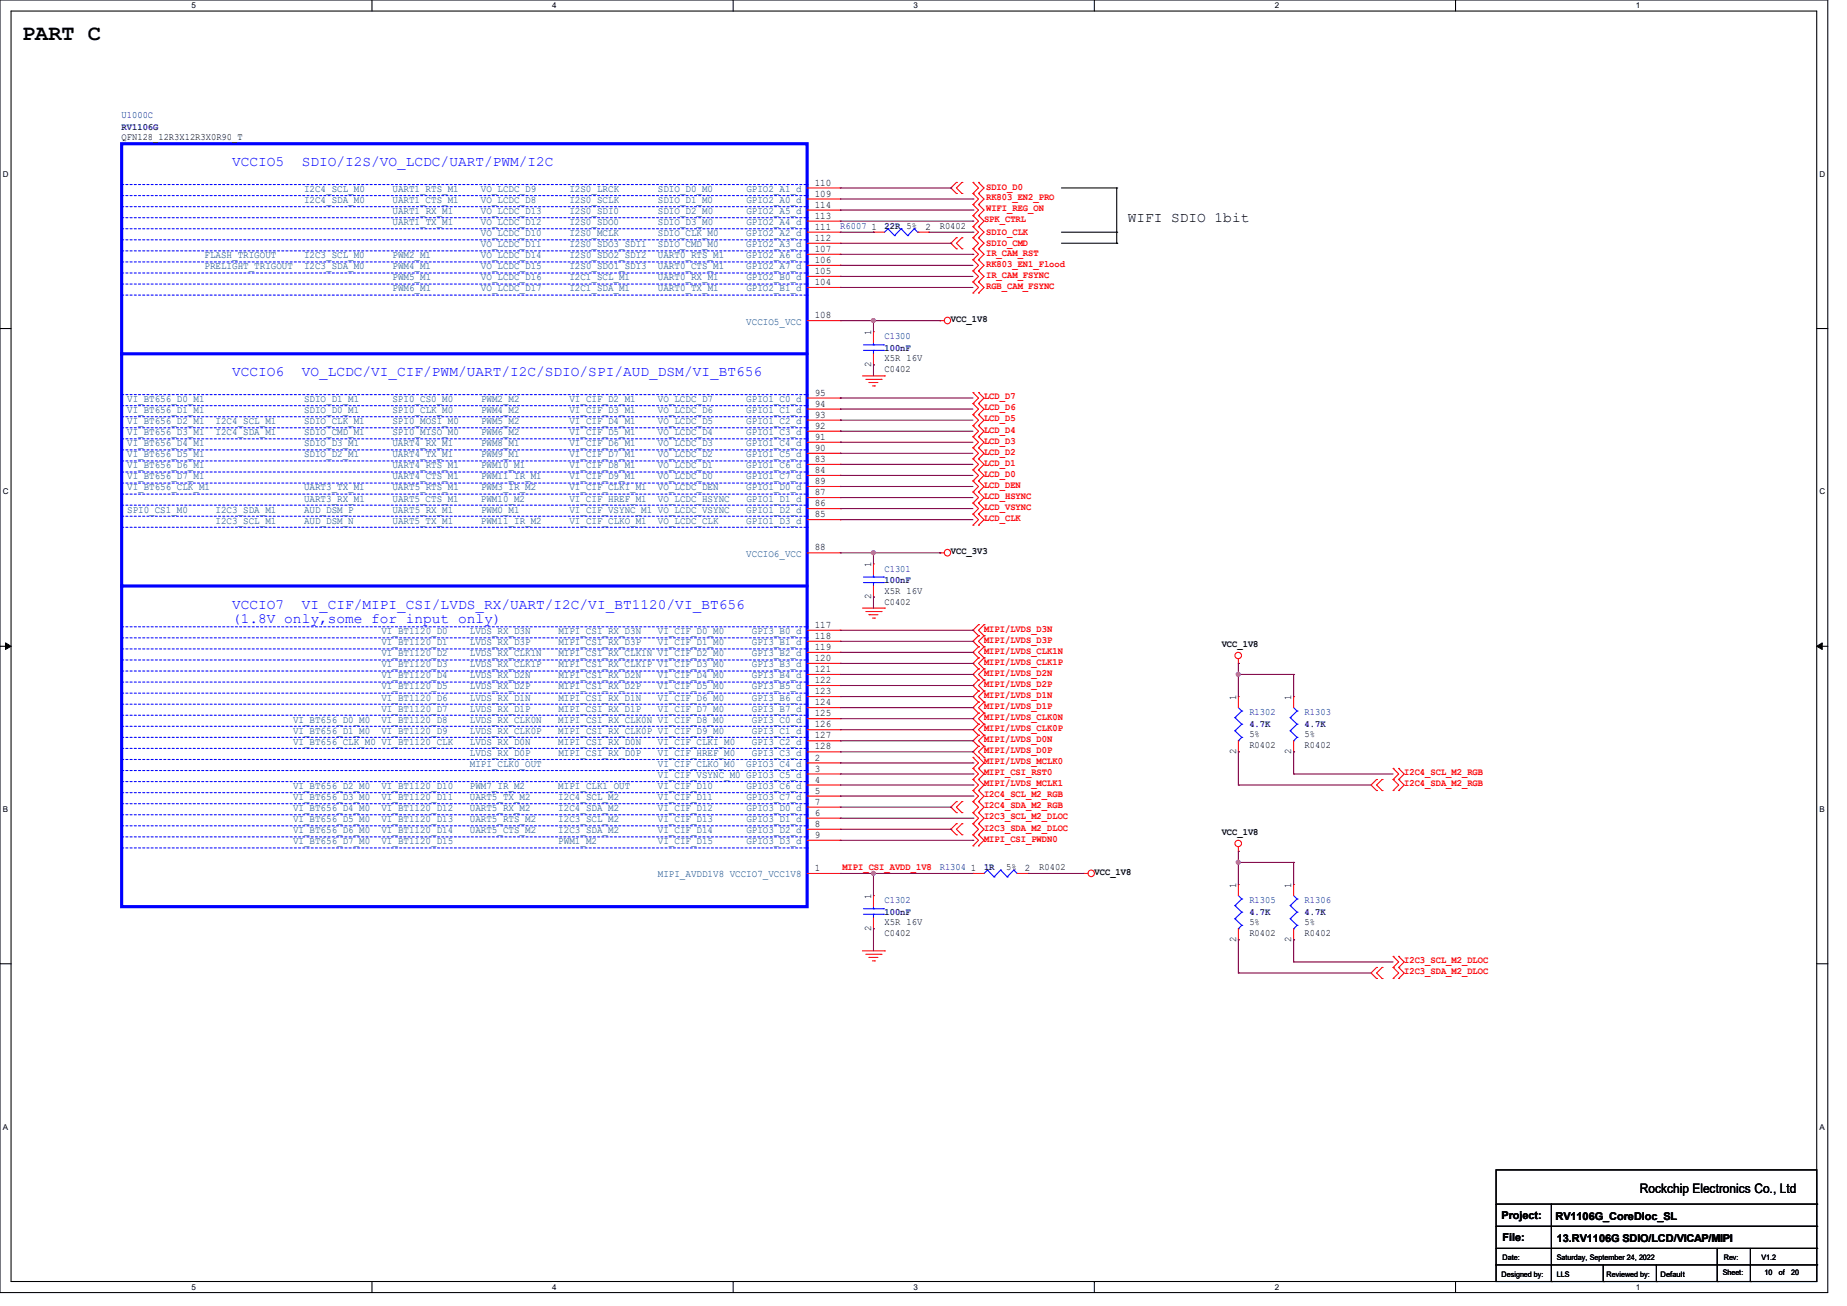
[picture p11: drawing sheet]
<svg xmlns="http://www.w3.org/2000/svg" width="297mm" height="210mm" viewBox="0 0 297 210" stroke-linecap="round" stroke-linejoin="round" font-family="sans-serif">
<defs><g id="words">
<text font-size="3.5" x="3.6" y="6.4">PART C</text>
<g font-size="2.3" fill="#00f">
<text x="37.3" y="26.8">VCCIO5</text>
<text x="48.5" y="26.8">SDIO/I2S/VO_LCDC/UART/PWM/I2C</text>
<text x="37.3" y="60.5">VCCIO6</text>
<text x="48.5" y="60.5">VO_LCDC/VI_CIF/PWM/UART/I2C/SDIO/SPI/AUD_DSM/VI_BT656</text>
<text x="37.3" y="97.9">VCCIO7</text>
<text x="37.3" y="100.2">(1.8V only,some for input only)</text>
<text x="48.5" y="97.9">VI_CIF/MIPI_CSI/LVDS_RX/UART/I2C/VI_BT1120/VI_BT656</text>
</g>
<text font-size="2.3" x="181.4" y="35.6">WIFI SDIO 1bit</text>
<text font-size="2.1" x="263.7" y="191.9">Rockchip Electronics Co., Ltd</text>
<g font-size="1.7">
<text x="241.5" y="196">Project:</text>
<text x="250.1" y="196.1">RV1106G_CoreDloc_SL</text>
<text x="241.6" y="199.5">File:</text>
<text x="250.4" y="199.7">13.RV1106G SDIO/LCD/VICAP/MIPI</text>
</g>
<g font-size="1.6" fill="#000080">
<text x="19.6" y="19">U1000C</text>
<text x="19.6" y="20.8">RV1106G</text>
<text x="135.1" y="36.8">R6007</text>
<text x="142.2" y="36.8">22R 5%</text>
<text x="142.2" y="54.6">C1300</text>
<text x="142.2" y="56.4">100nF</text>
<text x="142.2" y="91.9">C1301</text>
<text x="142.2" y="93.7">100nF</text>
<text x="200.9" y="115">R1302</text>
<text x="200.9" y="116.8">4.7K</text>
<text x="209.8" y="115">R1303</text>
<text x="209.8" y="116.8">4.7K</text>
<text x="151.1" y="139.9">R1304</text>
<text x="158.2" y="140">1R</text>
<text x="142.2" y="145.2">C1302</text>
<text x="142.2" y="147.1">100nF</text>
<text x="200.9" y="145.2">R1305</text>
<text x="200.9" y="147.1">4.7K</text>
<text x="209.8" y="145.2">R1306</text>
<text x="209.8" y="147.1">4.7K</text>
</g>
<g font-size="1.6">
<text x="19.6" y="22.6">QFN128_12R3X12R3X0R90_T</text>
<text x="131" y="29.8">110</text>
<text x="131" y="31.6">109</text>
<text x="131" y="33.4">114</text>
<text x="131" y="35.2">113</text>
<text x="131" y="37">111</text>
<text x="131" y="38.7">112</text>
<text x="131" y="40.5">107</text>
<text x="140.1" y="37">1</text>
<text x="148.8" y="37">2</text>
<text x="151.1" y="36.8">R0402</text>
<text x="131" y="42.3">106</text>
<text x="131" y="44.1">105</text>
<text x="131" y="45.8">104</text>
<text x="131" y="51.2">108</text>
<text x="140.1" y="53.9" transform="rotate(-90 140.1 53.9)">1</text>
<text x="152.9" y="51.8">VCC_1V8</text>
<text x="140.1" y="59" transform="rotate(-90 140.1 59)">2</text>
<text x="142.2" y="59.9">C0402</text>
<text x="142.2" y="58.1">X5R 16V</text>
<text x="131" y="63.6">95</text>
<text x="131" y="65.4">94</text>
<text x="131" y="67.2">93</text>
<text x="131" y="69">92</text>
<text x="131" y="70.7">91</text>
<text x="131" y="72.5">90</text>
<text x="131" y="74.3">83</text>
<text x="131" y="76.1">84</text>
<text x="131" y="77.9">89</text>
<text x="131" y="79.6">87</text>
<text x="131" y="81.4">86</text>
<text x="131" y="83.2">85</text>
<text x="131" y="88.5">88</text>
<text x="152.9" y="89.1">VCC_3V3</text>
<text x="140.1" y="91.2" transform="rotate(-90 140.1 91.2)">1</text>
<text x="142.2" y="95.5">X5R 16V</text>
<text x="131" y="101">117</text>
<text x="140.1" y="96.4" transform="rotate(-90 140.1 96.4)">2</text>
<text x="142.2" y="97.2">C0402</text>
<text x="131" y="102.7">118</text>
<text x="131" y="104.5">119</text>
<text x="131" y="106.3">120</text>
<text x="196.5" y="104.1">VCC_1V8</text>
<text x="131" y="108.1">121</text>
<text x="131" y="109.9">122</text>
<text x="131" y="111.6">123</text>
<text x="131" y="113.4">124</text>
<text x="198.8" y="112.6" transform="rotate(-90 198.8 112.6)">1</text>
<text x="207.6" y="112.6" transform="rotate(-90 207.6 112.6)">1</text>
<text x="131" y="115.2">125</text>
<text x="131" y="117">126</text>
<text x="131" y="118.7">127</text>
<text x="200.9" y="118.6">5%</text>
<text x="209.8" y="118.6">5%</text>
<text x="131" y="120.5">128</text>
<text x="131" y="122.3">2</text>
<text x="131" y="124.1">3</text>
<text x="131" y="125.9">4</text>
<text x="198.8" y="121.2" transform="rotate(-90 198.8 121.2)">2</text>
<text x="200.9" y="120.4">R0402</text>
<text x="207.6" y="121.2" transform="rotate(-90 207.6 121.2)">2</text>
<text x="209.8" y="120.4">R0402</text>
<text x="131" y="127.6">5</text>
<text x="131" y="129.4">7</text>
<text x="131" y="131.2">6</text>
<text x="131" y="133">8</text>
<text x="131" y="134.7">9</text>
<text x="196.5" y="134.3">VCC_1V8</text>
<text x="131" y="140.1">1</text>
<text x="156.1" y="140.1">1</text>
<text x="161.8" y="139.9">5%</text>
<text x="164.8" y="140.1">2</text>
<text x="167.1" y="139.9">R0402</text>
<text x="176" y="140.7">VCC_1V8</text>
<text x="198.8" y="142.8" transform="rotate(-90 198.8 142.8)">1</text>
<text x="207.6" y="142.8" transform="rotate(-90 207.6 142.8)">1</text>
<text x="140.1" y="149.7" transform="rotate(-90 140.1 149.7)">2</text>
<text x="140.1" y="144.6" transform="rotate(-90 140.1 144.6)">1</text>
<text x="142.2" y="148.8">X5R 16V</text>
<text x="200.9" y="148.8">5%</text>
<text x="209.8" y="148.8">5%</text>
<text x="142.2" y="150.6">C0402</text>
<text x="198.8" y="151.5" transform="rotate(-90 198.8 151.5)">2</text>
<text x="200.9" y="150.6">R0402</text>
<text x="207.6" y="151.5" transform="rotate(-90 207.6 151.5)">2</text>
<text x="209.8" y="150.6">R0402</text>
</g>
<g font-size="1.6" fill="#004080">
<text x="48.9" y="30.9">I2C4_SCL_M0</text>
<text x="48.9" y="32.6">I2C4_SDA_M0</text>
<text x="63.1" y="30.9">UART1_RTS_M1</text>
<text x="63.1" y="32.6">UART1_CTS_M1</text>
<text x="63.1" y="34.4">UART1_RX_M1</text>
<text x="77.3" y="30.9">VO_LCDC_D9</text>
<text x="77.3" y="32.6">VO_LCDC_D8</text>
<text x="77.3" y="34.4">VO_LCDC_D13</text>
<text x="91.6" y="30.9">I2S0_LRCK</text>
<text x="91.6" y="32.6">I2S0_SCLK</text>
<text x="91.6" y="34.4">I2S0_SDI0</text>
<text x="105.8" y="34.4">SDIO_D2_M0</text>
<text x="105.8" y="30.9">SDIO_D0_M0</text>
<text x="105.8" y="32.6">SDIO_D1_M0</text>
<text x="120" y="30.9">GPIO2_A1_d</text>
<text x="120" y="32.6">GPIO2_A0_d</text>
<text x="120" y="34.4">GPIO2_A5_d</text>
<text x="32.9" y="41.5">FLASH_TRIGOUT</text>
<text x="48.9" y="41.5">I2C3_SCL_M0</text>
<text x="63.1" y="41.5">PWM2_M1</text>
<text x="63.1" y="36.2">UART1_TX_M1</text>
<text x="77.3" y="41.5">VO_LCDC_D14</text>
<text x="77.3" y="36.2">VO_LCDC_D12</text>
<text x="77.3" y="38">VO_LCDC_D10</text>
<text x="77.3" y="39.8">VO_LCDC_D11</text>
<text x="91.6" y="36.2">I2S0_SDO0</text>
<text x="91.6" y="38">I2S0_MCLK</text>
<text x="91.6" y="39.8">I2S0_SDO3_SDI1</text>
<text x="91.6" y="41.5">I2S0_SDO2_SDI2</text>
<text x="105.8" y="36.2">SDIO_D3_M0</text>
<text x="105.8" y="38">SDIO_CLK_M0</text>
<text x="105.8" y="39.8">SDIO_CMD_M0</text>
<text x="105.8" y="41.5">UART0_RTS_M1</text>
<text x="120" y="38">GPIO2_A2_d</text>
<text x="120" y="39.8">GPIO2_A3_d</text>
<text x="120" y="41.5">GPIO2_A6_d</text>
<text x="120" y="36.2">GPIO2_A4_d</text>
<text x="32.9" y="43.3">PRELIGHT_TRIGOUT</text>
<text x="48.9" y="43.3">I2C3_SDA_M0</text>
<text x="63.1" y="43.3">PWM4_M1</text>
<text x="63.1" y="45.1">PWM5_M1</text>
<text x="63.1" y="46.9">PWM6_M1</text>
<text x="77.3" y="43.3">VO_LCDC_D15</text>
<text x="77.3" y="45.1">VO_LCDC_D16</text>
<text x="77.3" y="46.9">VO_LCDC_D17</text>
<text x="91.6" y="45.1">I2C1_SCL_M1</text>
<text x="91.6" y="46.9">I2C1_SDA_M1</text>
<text x="91.6" y="43.3">I2S0_SDO1_SDI3</text>
<text x="105.8" y="45.1">UART0_RX_M1</text>
<text x="105.8" y="46.9">UART0_TX_M1</text>
<text x="105.8" y="43.3">UART0_CTS_M1</text>
<text x="120" y="43.3">GPIO2_A7_d</text>
<text x="120" y="45.1">GPIO2_B0_d</text>
<text x="120" y="46.9">GPIO2_B1_d</text>
<text x="120" y="52.2">VCCIO5_VCC</text>
<text x="20.4" y="64.6">VI_BT656_D0_M1</text>
<text x="48.9" y="64.6">SDIO_D1_M1</text>
<text x="63.1" y="64.6">SPI0_CS0_M0</text>
<text x="77.3" y="64.6">PWM2_M2</text>
<text x="91.6" y="64.6">VI_CIF_D2_M1</text>
<text x="105.8" y="64.6">VO_LCDC_D7</text>
<text x="120" y="64.6">GPIO1_C0_d</text>
<text x="20.4" y="66.4">VI_BT656_D1_M1</text>
<text x="20.4" y="68.2">VI_BT656_D2_M1</text>
<text x="20.4" y="70">VI_BT656_D3_M1</text>
<text x="20.4" y="71.8">VI_BT656_D4_M1</text>
<text x="34.7" y="68.2">I2C4_SCL_M1</text>
<text x="34.7" y="70">I2C4_SDA_M1</text>
<text x="48.9" y="66.4">SDIO_D0_M1</text>
<text x="48.9" y="68.2">SDIO_CLK_M1</text>
<text x="48.9" y="70">SDIO_CMD_M1</text>
<text x="48.9" y="71.8">SDIO_D3_M1</text>
<text x="63.1" y="66.4">SPI0_CLK_M0</text>
<text x="63.1" y="68.2">SPI0_MOSI_M0</text>
<text x="63.1" y="70">SPI0_MISO_M0</text>
<text x="63.1" y="71.8">UART4_RX_M1</text>
<text x="77.3" y="66.4">PWM4_M2</text>
<text x="77.3" y="68.2">PWM5_M2</text>
<text x="77.3" y="70">PWM6_M2</text>
<text x="77.3" y="71.8">PWM8_M1</text>
<text x="91.6" y="66.4">VI_CIF_D3_M1</text>
<text x="91.6" y="68.2">VI_CIF_D4_M1</text>
<text x="91.6" y="70">VI_CIF_D5_M1</text>
<text x="91.6" y="71.8">VI_CIF_D6_M1</text>
<text x="105.8" y="66.4">VO_LCDC_D6</text>
<text x="105.8" y="68.2">VO_LCDC_D5</text>
<text x="105.8" y="70">VO_LCDC_D4</text>
<text x="105.8" y="71.8">VO_LCDC_D3</text>
<text x="120" y="66.4">GPIO1_C1_d</text>
<text x="120" y="68.2">GPIO1_C2_d</text>
<text x="120" y="70">GPIO1_C3_d</text>
<text x="120" y="71.8">GPIO1_C4_d</text>
<text x="20.4" y="73.5">VI_BT656_D5_M1</text>
<text x="20.4" y="75.3">VI_BT656_D6_M1</text>
<text x="20.4" y="77.1">VI_BT656_D7_M1</text>
<text x="48.9" y="73.5">SDIO_D2_M1</text>
<text x="63.1" y="73.5">UART4_TX_M1</text>
<text x="63.1" y="75.3">UART4_RTS_M1</text>
<text x="63.1" y="77.1">UART4_CTS_M1</text>
<text x="77.3" y="73.5">PWM9_M1</text>
<text x="77.3" y="75.3">PWM10_M1</text>
<text x="77.3" y="77.1">PWM11_IR_M1</text>
<text x="91.6" y="73.5">VI_CIF_D7_M1</text>
<text x="91.6" y="75.3">VI_CIF_D8_M1</text>
<text x="91.6" y="77.1">VI_CIF_D9_M1</text>
<text x="105.8" y="73.5">VO_LCDC_D2</text>
<text x="105.8" y="75.3">VO_LCDC_D1</text>
<text x="105.8" y="77.1">VO_LCDC_D0</text>
<text x="120" y="73.5">GPIO1_C5_d</text>
<text x="120" y="75.3">GPIO1_C6_d</text>
<text x="120" y="77.1">GPIO1_C7_d</text>
<text x="20.4" y="78.9">VI_BT656_CLK_M1</text>
<text x="20.4" y="82.4">SPI0_CS1_M0</text>
<text x="34.7" y="82.4">I2C3_SDA_M1</text>
<text x="48.9" y="78.9">UART3_TX_M1</text>
<text x="48.9" y="82.4">AUD_DSM_P</text>
<text x="48.9" y="80.6">UART3_RX_M1</text>
<text x="63.1" y="78.9">UART5_RTS_M1</text>
<text x="63.1" y="82.4">UART5_RX_M1</text>
<text x="63.1" y="80.6">UART5_CTS_M1</text>
<text x="77.3" y="80.6">PWM10_M2</text>
<text x="77.3" y="78.9">PWM3_IR_M2</text>
<text x="77.3" y="82.4">PWM0_M1</text>
<text x="91.6" y="80.6">VI_CIF_HREF_M1</text>
<text x="91.6" y="78.9">VI_CIF_CLKI_M1</text>
<text x="91.6" y="82.4">VI_CIF_VSYNC_M1 VO_LCDC_VSYNC</text>
<text x="105.8" y="78.9">VO_LCDC_DEN</text>
<text x="105.8" y="80.6">VO_LCDC_HSYNC</text>
<text x="120" y="78.9">GPIO1_D0_d</text>
<text x="120" y="82.4">GPIO1_D2_d</text>
<text x="120" y="80.6">GPIO1_D1_d</text>
<text x="34.7" y="84.2">I2C3_SCL_M1</text>
<text x="48.9" y="84.2">AUD_DSM_N</text>
<text x="63.1" y="84.2">UART5_TX_M1</text>
<text x="77.3" y="84.2">PWM11_IR_M2</text>
<text x="91.6" y="84.2">VI_CIF_CLKO_M1</text>
<text x="105.8" y="84.2">VO_LCDC_CLK</text>
<text x="120" y="89.5">VCCIO6_VCC</text>
<text x="120" y="84.2">GPIO1_D3_d</text>
<text x="61.3" y="102">VI_BT1120_D0</text>
<text x="75.6" y="102">LVDS_RX_D3N</text>
<text x="89.8" y="102">MIPI_CSI_RX_D3N</text>
<text x="105.8" y="102">VI_CIF_D0_M0</text>
<text x="120.9" y="102">GPI3_B0_d</text>
<text x="61.3" y="103.8">VI_BT1120_D1</text>
<text x="61.3" y="105.5">VI_BT1120_D2</text>
<text x="61.3" y="107.3">VI_BT1120_D3</text>
<text x="75.6" y="103.8">LVDS_RX_D3P</text>
<text x="75.6" y="105.5">LVDS_RX_CLK1N</text>
<text x="75.6" y="107.3">LVDS_RX_CLK1P</text>
<text x="89.8" y="103.8">MIPI_CSI_RX_D3P</text>
<text x="89.8" y="105.5">MIPI_CSI_RX_CLK1N VI_CIF_D2_M0</text>
<text x="89.8" y="107.3">MIPI_CSI_RX_CLK1P VI_CIF_D3_M0</text>
<text x="105.8" y="103.8">VI_CIF_D1_M0</text>
<text x="120.9" y="103.8">GPI3_B1_d</text>
<text x="120.9" y="105.5">GPI3_B2_d</text>
<text x="120.9" y="107.3">GPI3_B3_d</text>
<text x="61.3" y="109.1">VI_BT1120_D4</text>
<text x="61.3" y="110.9">VI_BT1120_D5</text>
<text x="61.3" y="112.7">VI_BT1120_D6</text>
<text x="75.6" y="109.1">LVDS_RX_D2N</text>
<text x="75.6" y="110.9">LVDS_RX_D2P</text>
<text x="75.6" y="112.7">LVDS_RX_D1N</text>
<text x="89.8" y="109.1">MIPI_CSI_RX_D2N</text>
<text x="89.8" y="110.9">MIPI_CSI_RX_D2P</text>
<text x="89.8" y="112.7">MIPI_CSI_RX_D1N</text>
<text x="105.8" y="109.1">VI_CIF_D4_M0</text>
<text x="105.8" y="110.9">VI_CIF_D5_M0</text>
<text x="105.8" y="112.7">VI_CIF_D6_M0</text>
<text x="120.9" y="109.1">GPI3_B4_d</text>
<text x="120.9" y="110.9">GPI3_B5_d</text>
<text x="120.9" y="112.7">GPI3_B6_d</text>
<text x="47.1" y="116.2">VI_BT656_D0_M0</text>
<text x="47.1" y="118">VI_BT656_D1_M0</text>
<text x="47.1" y="119.8">VI_BT656_CLK_M0 VI_BT1120_CLK</text>
<text x="61.3" y="116.2">VI_BT1120_D8</text>
<text x="61.3" y="118">VI_BT1120_D9</text>
<text x="61.3" y="114.4">VI_BT1120_D7</text>
<text x="75.6" y="116.2">LVDS_RX_CLK0N</text>
<text x="75.6" y="118">LVDS_RX_CLK0P</text>
<text x="75.6" y="119.8">LVDS_RX_D0N</text>
<text x="75.6" y="114.4">LVDS_RX_D1P</text>
<text x="89.8" y="116.2">MIPI_CSI_RX_CLK0N VI_CIF_D8_M0</text>
<text x="89.8" y="118">MIPI_CSI_RX_CLK0P VI_CIF_D9_M0</text>
<text x="89.8" y="119.8">MIPI_CSI_RX_D0N</text>
<text x="89.8" y="114.4">MIPI_CSI_RX_D1P</text>
<text x="105.8" y="114.4">VI_CIF_D7_M0</text>
<text x="105.8" y="119.8">VI_CIF_CLKI_M0</text>
<text x="120.9" y="116.2">GPI3_C0_d</text>
<text x="120.9" y="118">GPI3_C1_d</text>
<text x="120.9" y="119.8">GPI3_C2_d</text>
<text x="120.9" y="114.4">GPI3_B7_d</text>
<text x="75.6" y="121.5">LVDS_RX_D0P</text>
<text x="75.6" y="123.3">MIPI_CLK0_OUT</text>
<text x="89.8" y="121.5">MIPI_CSI_RX_D0P</text>
<text x="105.8" y="121.5">VI_CIF_HREF_M0</text>
<text x="105.8" y="123.3">VI_CIF_CLKO_M0</text>
<text x="105.8" y="125.1">VI_CIF_VSYNC_M0 GPIO3_C5_d</text>
<text x="120" y="123.3">GPIO3_C4_d</text>
<text x="120.9" y="121.5">GPI3_C3_d</text>
<text x="47.1" y="126.9">VI_BT656_D2_M0</text>
<text x="47.1" y="128.7">VI_BT656_D3_M0</text>
<text x="47.1" y="130.4">VI_BT656_D4_M0</text>
<text x="61.3" y="126.9">VI_BT1120_D10</text>
<text x="61.3" y="128.7">VI_BT1120_D11</text>
<text x="61.3" y="130.4">VI_BT1120_D12</text>
<text x="75.6" y="126.9">PWM7_IR_M2</text>
<text x="75.6" y="128.7">UART5_TX_M2</text>
<text x="75.6" y="130.4">UART5_RX_M2</text>
<text x="89.8" y="126.9">MIPI_CLK1_OUT</text>
<text x="89.8" y="128.7">I2C4_SCL_M2</text>
<text x="89.8" y="130.4">I2C4_SDA_M2</text>
<text x="105.8" y="126.9">VI_CIF_D10</text>
<text x="105.8" y="128.7">VI_CIF_D11</text>
<text x="105.8" y="130.4">VI_CIF_D12</text>
<text x="120" y="126.9">GPIO3_C6_d</text>
<text x="120" y="128.7">GPIO3_C7_d</text>
<text x="120" y="130.4">GPIO3_D0_d</text>
<text x="47.1" y="132.2">VI_BT656_D5_M0</text>
<text x="47.1" y="134">VI_BT656_D6_M0</text>
<text x="47.1" y="135.8">VI_BT656_D7_M0</text>
<text x="61.3" y="132.2">VI_BT1120_D13</text>
<text x="61.3" y="134">VI_BT1120_D14</text>
<text x="61.3" y="135.8">VI_BT1120_D15</text>
<text x="75.6" y="132.2">UART5_RTS_M2</text>
<text x="75.6" y="134">UART5_CTS_M2</text>
<text x="89.8" y="132.2">I2C3_SCL_M2</text>
<text x="89.8" y="134">I2C3_SDA_M2</text>
<text x="89.8" y="135.8">PWM1_M2</text>
<text x="105.8" y="132.2">VI_CIF_D13</text>
<text x="105.8" y="134">VI_CIF_D14</text>
<text x="105.8" y="135.8">VI_CIF_D15</text>
<text x="120" y="132.2">GPIO3_D1_d</text>
<text x="120" y="134">GPIO3_D2_d</text>
<text x="120" y="135.8">GPIO3_D3_d</text>
<text x="105.8" y="141.1">MIPI_AVDD1V8 VCCIO7_VCC1V8</text>
</g>
<g font-size="1.6" fill="#f00">
<text x="158.2" y="35.8">SPK_CTRL</text>
<text x="158.6" y="30.6">SDIO_D0</text>
<text x="158.6" y="34">WIFI_REG_ON</text>
<text x="158.6" y="32.2">RK803_EN2_PRO</text>
<text x="158.6" y="41.1">IR_CAM_RST</text>
<text x="158.6" y="37.7">SDIO_CLK</text>
<text x="158.6" y="39.5">SDIO_CMD</text>
<text x="158.6" y="42.9">RK803_EN1_Flood</text>
<text x="158.6" y="44.7">IR_CAM_FSYNC</text>
<text x="158.6" y="46.4">RGB_CAM_FSYNC</text>
<text x="158.2" y="64.2">LCD_D7</text>
<text x="158.2" y="66">LCD_D6</text>
<text x="158.2" y="67.8">LCD_D5</text>
<text x="158.2" y="69.6">LCD_D4</text>
<text x="158.2" y="71.3">LCD_D3</text>
<text x="158.2" y="73.1">LCD_D2</text>
<text x="158.2" y="74.9">LCD_D1</text>
<text x="158.2" y="76.7">LCD_D0</text>
<text x="158.2" y="78.4">LCD_DEN</text>
<text x="158.2" y="80.2">LCD_HSYNC</text>
<text x="158.2" y="82">LCD_VSYNC</text>
<text x="158.2" y="83.8">LCD_CLK</text>
<text x="158.2" y="101.6">MIPI/LVDS_D3N</text>
<text x="158.2" y="103.3">MIPI/LVDS_D3P</text>
<text x="158.2" y="106.9">MIPI/LVDS_CLK1P</text>
<text x="158.2" y="105.1">MIPI/LVDS_CLK1N</text>
<text x="158.2" y="110.4">MIPI/LVDS_D2P</text>
<text x="158.2" y="108.7">MIPI/LVDS_D2N</text>
<text x="158.2" y="112.2">MIPI/LVDS_D1N</text>
<text x="158.2" y="117.6">MIPI/LVDS_CLK0P</text>
<text x="158.2" y="115.8">MIPI/LVDS_CLK0N</text>
<text x="158.2" y="114">MIPI/LVDS_D1P</text>
<text x="158.2" y="119.3">MIPI/LVDS_D0N</text>
<text x="158.2" y="122.9">MIPI/LVDS_MCLK0</text>
<text x="158.2" y="121.1">MIPI/LVDS_D0P</text>
<text x="158.2" y="124.7">MIPI_CSI_RST0</text>
<text x="225.8" y="124.7">I2C4_SCL_M2_RGB</text>
<text x="158.2" y="128.2">I2C4_SCL_M2_RGB</text>
<text x="158.2" y="130">I2C4_SDA_M2_RGB</text>
<text x="158.2" y="126.4">MIPI/LVDS_MCLK1</text>
<text x="158.2" y="131.8">I2C3_SCL_M2_DLOC</text>
<text x="225.8" y="126.4">I2C4_SDA_M2_RGB</text>
<text x="158.2" y="133.6">I2C3_SDA_M2_DLOC</text>
<text x="158.2" y="135.3">MIPI_CSI_PWDN0</text>
<text x="135.5" y="139.9">MIPI_CSI_AVDD_1V8</text>
<text x="225.8" y="154.9">I2C3_SCL_M2_DLOC</text>
<text x="225.8" y="156.7">I2C3_SDA_M2_DLOC</text>
</g>
<g font-size="1.3">
<text x="30.8" y="1.3">5</text>
<text x="88.8" y="1.3">4</text>
<text x="146.9" y="1.3">3</text>
<text x="205" y="1.3">2</text>
<text x="263.1" y="1.3">1</text>
<text x=".5" y="28.4">D</text>
<text x="292.6" y="28.4">D</text>
<text x=".5" y="79.5">C</text>
<text x="292.6" y="79.5">C</text>
<text x=".5" y="130.6">B</text>
<text x="292.6" y="130.6">B</text>
<text x=".5" y="181.7">A</text>
<text x="292.6" y="181.7">A</text>
<text x="30.8" y="207.4">5</text>
<text x="88.8" y="207.4">4</text>
<text x="146.9" y="207.4">3</text>
<text x="205" y="207.4">2</text>
<text x="263.1" y="207.4">1</text>
</g>
<g font-size="1.2">
<text x="241.6" y="202.6">Date:</text>
<text x="250.4" y="202.6">Saturday, September 24, 2022</text>
<text x="277.2" y="202.6">Rev:</text>
<text x="283.2" y="202.6">V1.2</text>
<text x="241.5" y="205.3">Designed by:</text>
<text x="250.4" y="205.3">LLS</text>
<text x="258.4" y="205.3">Reviewed by:</text>
<text x="267" y="205.3">Default</text>
<text x="277" y="205.1">Sheet:</text>
<text x="283.8" y="205.1">10</text>
<text x="286" y="205.1">of</text>
<text x="288" y="205.1">20</text>
</g>
</g></defs>
<path d="M0 0h293.9v207.9h-293.9zM1.8 1.8h290.3v204.3h-290.3z" fill="none" stroke="#000" stroke-width=".17"/>
<g fill="#fff">
<path d="M30.8 .2h.7v1.4h-.7z"/>
<path d="M30.8 206.2h.7v1.4h-.7z"/>
</g>
<path d="M59.8 0v1.8M59.8 206.1v1.8" fill="none" stroke="#000" stroke-width=".17"/>
<g fill="#fff">
<path d="M88.8 .2h.7v1.4h-.7z"/>
<path d="M88.8 206.2h.7v1.4h-.7z"/>
</g>
<path d="M117.9 0v1.8M117.9 206.1v1.8" fill="none" stroke="#000" stroke-width=".17"/>
<g fill="#fff">
<path d="M146.9 .2h.7v1.4h-.7z"/>
<path d="M146.9 206.2h.7v1.4h-.7z"/>
</g>
<path d="M176 0v1.8M176 206.1v1.8" fill="none" stroke="#000" stroke-width=".17"/>
<g fill="#fff">
<path d="M205 .2h.7v1.4h-.7z"/>
<path d="M205 206.2h.7v1.4h-.7z"/>
</g>
<path d="M234.1 0v1.8M234.1 206.1v1.8" fill="none" stroke="#000" stroke-width=".17"/>
<g fill="#fff">
<path d="M263.1 .2h.6v1.4h-.6z"/>
<path d="M263.1 206.2h.6v1.4h-.6z"/>
<path d="M.5 27.3h.9v1.4h-.9z"/>
<path d="M292.6 27.3h.9v1.4h-.9z"/>
<path d="M.5 78.4h.9v1.4h-.9z"/>
<path d="M292.6 78.4h.9v1.4h-.9z"/>
</g>
<path d="M0 52.8h1.8M292.1 52.8h1.8" fill="none" stroke="#000" stroke-width=".17"/>
<g fill="#fff">
<path d="M.5 129.5h.8v1.4h-.8z"/>
<path d="M292.6 129.5h.8v1.4h-.8z"/>
</g>
<path d="M0 103.9h1.8M292.1 103.9h1.8" fill="none" stroke="#000" stroke-width=".17"/>
<path d="M.9 103.4l.9 .5-.9 .5zM292.1 103.9l.9-.5v1z" fill="#000" stroke="#000" stroke-width=".16"/>
<g fill="#fff">
<path d="M.5 180.5h.8v1.4h-.8z"/>
<path d="M292.6 180.5h.8v1.4h-.8z"/>
</g>
<g fill="none" stroke="#000" stroke-width=".17">
<path d="M170.7 30.2h8.9M170.7 39.1h8.9M170.7 37.3h8.9M179.6 30.2h.1M179.6 39.1h.1M179.6 37.3h.1M179.6 30.2v8.9M0 155h1.8M292.1 155h1.8M240.6 188.1h51.5v18h-51.5zM240.6 193.6h51.5M240.6 197.2h51.5"/>
<path d="M249.5 193.6v12.5M292.1 193.6h.1M292.1 197.2h.1M240.6 200.7h51.5M240.6 203.4h51.5M249.5 206.1h.1M257.8 206.1h.1M257.8 203.4v2.7M266.4 206.1h.1M266.4 203.4v2.7M276.1 206.1h.1M276.1 200.7v5.4"/>
<path d="M281.5 206.1h.1M281.5 200.7v5.4M292.1 200.7h.1M292.1 203.4h.1"/>
</g>
<g fill="none" stroke="#f00" stroke-width=".17">
<path d="M153.8 38.2h.1M153.8 29.3h.1M153.8 31.1h.1M153.8 29.3l-.9 .9 .9 .9M153.8 38.2l-.9 .9 .9 .9M154.7 38.2h.1M154.7 31.1h.1M154.7 29.3h.1M154.7 38.2l-.9 .9 .9 .9M154.7 29.3l-.9 .9 .9 .9M156.5 36.4h.1M156.5 34.7h.1"/>
<path d="M156.5 38.2h.1M156.5 31.1h.1M156.5 29.3h.1M156.5 32.9h.1M156.5 34.7l.9 .9-.9 .8M156.5 36.4l.9 .9-.9 .9M156.5 38.2l.9 .9-.9 .9M156.5 32.9l.9 .9-.9 .9M156.5 29.3l.9 .9-.9 .9M156.5 31.1l.9 .9-.9 .9M157.4 36.4h.1M157.4 34.7h.1"/>
<path d="M157.4 38.2h.1M157.4 31.1h.1M157.4 29.3h.1M157.4 32.9h.1M157.4 34.7l.8 .9-.8 .8M157.4 36.4l.8 .9-.8 .9M157.4 32.9l.8 .9-.8 .9M157.4 38.2l.8 .9-.8 .9M157.4 29.3l.8 .9-.8 .9M157.4 31.1l.8 .9-.8 .9M140.5 53.3h.1M140.5 58.7h.1"/>
<path d="M140.5 53.3v1.8M140.5 56.9v1.8M151.1 51.6h.1M151.1 51.6h.7M153.8 40h.1M154.7 40h.1M156.5 41.8h.1M156.5 40h.1M156.5 43.6h.1M156.5 45.3h.1M156.5 47.1h.1M156.5 40l.9 .9-.9 .9"/>
<path d="M156.5 41.8l.9 .9-.9 .9M156.5 43.6l.9 .8-.9 .9M156.5 45.3l.9 .9-.9 .9M157.4 41.8h.1M157.4 40h.1M157.4 43.6h.1M157.4 45.3h.1M157.4 47.1h.1M157.4 40l.8 .9-.8 .9M157.4 43.6l.8 .8-.8 .9M157.4 41.8l.8 .9-.8 .9M157.4 45.3l.8 .9-.8 .9"/>
<path d="M138.7 60.5h3.5M139.2 61h2.5M139.7 61.5h.1M139.7 61.5h1.5M140.3 62.1h.3M140.6 62.1h.1M141.7 61h.1M142.2 60.5h.1M156.5 64.9h.1M156.5 63.1h.1M156.5 66.7h.1M156.5 68.5h.1"/>
<path d="M156.5 70.2h.1M156.5 72h.1M156.5 73.8h.1M156.5 75.6h.1M156.5 77.3h.1M156.5 79.1h.1M156.5 63.1l.9 .9-.9 .9M156.5 64.9l.9 .9-.9 .9M156.5 66.7l.9 .9-.9 .9M156.5 68.5l.9 .8-.9 .9M156.5 70.2l.9 .9-.9 .9M156.5 72l.9 .9-.9 .9"/>
<path d="M156.5 73.8l.9 .9-.9 .9M156.5 75.6l.9 .9-.9 .8M156.5 77.3l.9 .9-.9 .9M156.5 79.1l.9 .9-.9 .9M157.4 64.9h.1M157.4 63.1h.1M157.4 66.7h.1M157.4 68.5h.1M157.4 70.2h.1M157.4 72h.1M157.4 73.8h.1M157.4 75.6h.1"/>
<path d="M157.4 77.3h.1M157.4 79.1h.1M157.4 63.1l.8 .9-.8 .9M157.4 64.9l.8 .9-.8 .9M157.4 66.7l.8 .9-.8 .9M157.4 68.5l.8 .8-.8 .9M157.4 70.2l.8 .9-.8 .9M157.4 72l.8 .9-.8 .9M157.4 73.8l.8 .9-.8 .9M157.4 75.6l.8 .9-.8 .8M157.4 77.3l.8 .9-.8 .9M157.4 79.1l.8 .9-.8 .9"/>
<path d="M138.7 97.8h3.5M139.2 98.3h2.5M139.7 98.8h.1M139.7 98.8h1.5M140.3 99.4h.3M140.6 99.4h.1M141.7 98.3h.1M142.2 97.8h.1M151.1 88.9h.1M151.1 88.9h.7M156.5 80.9h.1M156.5 82.7h.1"/>
<path d="M156.5 84.5h.1M156.5 80.9l.9 .9-.9 .9M156.5 82.7l.9 .9-.9 .9M157.4 80.9h.1M157.4 82.7h.1M157.4 84.5h.1M157.4 80.9l.8 .9-.8 .9M157.4 82.7l.8 .9-.8 .9M157.4 102.2h.1M157.4 104h.1M157.4 100.5h.1M157.4 109.3h.1"/>
<path d="M157.4 111.1h.1M157.4 107.6h.1M157.4 116.5h.1M157.4 118.2h.1M157.4 114.7h.1M157.4 112.9h.1M157.4 105.8h.1M157.4 102.2l-.9 .9 .9 .9M157.4 100.5l-.9 .8 .9 .9M157.4 109.3l-.9 .9 .9 .9M157.4 107.6l-.9 .9 .9 .8M157.4 116.5l-.9 .8 .9 .9"/>
<path d="M157.4 114.7l-.9 .9 .9 .9M157.4 112.9l-.9 .9 .9 .9M157.4 111.1l-.9 .9 .9 .9M157.4 118.2l-.9 .9 .9 .9M157.4 105.8l-.9 .9 .9 .9M157.4 104l-.9 .9 .9 .9M158.2 104h.1M158.2 102.2h.1M158.2 100.5h.1M158.2 111.1h.1M158.2 109.3h.1M158.2 107.6h.1"/>
<path d="M158.2 118.2h.1M158.2 116.5h.1M158.2 114.7h.1M158.2 112.9h.1M158.2 105.8h.1M158.2 102.2l-.8 .9 .8 .9M158.2 100.5l-.8 .8 .8 .9M158.2 109.3l-.8 .9 .8 .9M158.2 107.6l-.8 .9 .8 .8M158.2 116.5l-.8 .8 .8 .9M158.2 114.7l-.8 .9 .8 .9M158.2 112.9l-.8 .9 .8 .9"/>
<path d="M158.2 111.1l-.8 .9 .8 .9M158.2 118.2l-.8 .9 .8 .9M158.2 105.8l-.8 .9 .8 .9M158.2 104l-.8 .9 .8 .9M199.1 106.7h.1M199.1 106v.7M153.8 128.9h.1M153.8 130.7h.1M153.8 132.5h.1M153.8 134.2h.1M153.8 132.5l-.9 .8 .9 .9M153.8 128.9l-.9 .9 .9 .9"/>
<path d="M154.7 130.7h.1M154.7 128.9h.1M154.7 134.2h.1M154.7 132.5h.1M154.7 128.9l-.9 .9 .9 .9M154.7 132.5l-.9 .8 .9 .9M156.5 128.9h.1M156.5 127.1h.1M156.5 130.7h.1M156.5 123.6h.1M156.5 121.8h.1M156.5 125.3h.1"/>
<path d="M156.5 132.5h.1M156.5 134.2h.1M156.5 136h.1M156.5 127.1l.9 .9-.9 .9M156.5 132.5l.9 .8-.9 .9M156.5 125.3l.9 .9-.9 .9M156.5 128.9l.9 .9-.9 .9M156.5 121.8l.9 .9-.9 .9M156.5 123.6l.9 .9-.9 .8M156.5 130.7l.9 .9-.9 .9M156.5 134.2l.9 .9-.9 .9M157.4 128.9h.1"/>
<path d="M157.4 127.1h.1M157.4 130.7h.1M157.4 123.6h.1M157.4 121.8h.1M157.4 120h.1M157.4 125.3h.1M157.4 132.5h.1M157.4 134.2h.1M157.4 136h.1M157.4 127.1l.8 .9-.8 .9M157.4 123.6l.8 .9-.8 .8M157.4 128.9l.8 .9-.8 .9"/>
<path d="M157.4 120l-.9 .9 1.7 1.8-.8 .9M157.4 125.3l.8 .9-.8 .9M157.4 130.7l.8 .9-.8 .9M157.4 132.5l.8 .8-.8 .9M157.4 134.2l.8 .9-.8 .9M158.2 121.8h.1M158.2 120h.1M158.2 120l-.8 .9 .8 .9M199.1 136.9h.1M199.1 136.2v.7M221.4 125.3h.1M221.4 127.1h.1"/>
<path d="M221.4 125.3l-.9 .9 .9 .9M222.2 127.1h.1M222.2 125.3h.1M222.2 125.3l-.8 .9 .8 .9M224 125.3h.1M224 123.6h.1M224 127.1h.1M224 123.6l.9 .9-.9 .8M224 125.3l.9 .9-.9 .9M224.9 125.3h.1M224.9 123.6h.1M224.9 127.1h.1"/>
<path d="M224.9 123.6l.9 .9-.9 .8M224.9 125.3l.9 .9-.9 .9M138.7 152.9h3.5M139.2 153.5h2.5M139.7 154h.1M139.7 154h1.5M140.3 154.5h.3M140.6 154.5h.1M141.7 153.5h.1M142.2 152.9h.1M174.2 140.5h.1M174.2 140.5h.8"/>
<path d="M221.4 155.6h.1M221.4 157.4h.1M221.4 155.6l-.9 .9 .9 .9M222.2 157.4h.1M222.2 155.6h.1M222.2 155.6l-.8 .9 .8 .9M224 155.6h.1M224 153.8h.1M224 157.4h.1M224 153.8l.9 .9-.9 .9M224 155.6l.9 .9-.9 .9M224.9 155.6h.1"/>
<path d="M224.9 153.8h.1M224.9 157.4h.1M224.9 153.8l.9 .9-.9 .9M224.9 155.6l.9 .9-.9 .9"/>
<circle cx="152.3" cy="51.5" r=".52"/>
<circle cx="152.3" cy="88.9" r=".52"/>
<circle cx="199.1" cy="105.4" r=".52"/>
<circle cx="199.1" cy="135.6" r=".52"/>
<circle cx="175.5" cy="140.4" r=".52"/>
</g>
<path d="M138.9 56.3h3.2M138.9 55.5h3.2M140.5 55.5h.1M140.5 56.3h.1M140.5 55.1v.4M140.5 56.3v.6M142.1 56.3h.1M142.1 55.5h.1" fill="none" stroke="#00f" stroke-width=".17"/>
<path d="M19.6 23.1h110.2v122.7h-110.2zM19.6 94.2h110.2" fill="none" stroke="#00f" stroke-width=".51"/>
<circle cx="19.6" cy="94.2" r=".25" fill="#00f"/>
<path d="M19.6 56.9h110.2" fill="none" stroke="#00f" stroke-width=".51"/>
<circle cx="19.6" cy="56.9" r=".25" fill="#00f"/>
<g fill="none" stroke="#00f" stroke-width=".17" stroke-dasharray=".3">
<path d="M19.6 29.7h110.2M19.6 31.5h110.2M19.6 33.2h110.2M19.6 35h110.2M19.6 36.8h110.2M19.6 38.6h110.2M129.8 29.7h.1M129.8 31.5h.1M129.8 33.2h.1M129.8 35h.1M129.8 36.8h.1M129.8 38.6h.1"/>
<path d="M19.6 47.5h110.2M19.6 40.3h110.2M19.6 42.1h110.2M19.6 43.9h110.2M19.6 45.7h110.2M129.8 47.5h.1M129.8 40.3h.1M129.8 42.1h.1M129.8 43.9h.1M129.8 45.7h.1M19.6 63.5h110.2M19.6 65.2h110.2"/>
<path d="M19.6 67h110.2M19.6 68.8h110.2M19.6 70.6h110.2M19.6 72.3h110.2M19.6 74.1h110.2M19.6 75.9h110.2M19.6 77.7h110.2M19.6 79.5h110.2M129.8 63.5h.1M129.8 65.2h.1M129.8 67h.1M129.8 68.8h.1"/>
<path d="M129.8 70.6h.1M129.8 72.3h.1M129.8 74.1h.1M129.8 75.9h.1M129.8 77.7h.1M129.8 79.5h.1M19.6 81.2h110.2M19.6 83h110.2M19.6 84.8h110.2M129.8 81.2h.1M129.8 83h.1M129.8 84.8h.1"/>
<path d="M19.6 100.8h110.2M19.6 102.6h110.2M19.6 104.4h110.2M19.6 106.1h110.2M19.6 107.9h110.2M19.6 109.7h110.2M19.6 111.5h110.2M19.6 113.2h110.2M19.6 115h110.2M19.6 116.8h110.2M19.6 118.6h110.2M129.8 100.8h.1"/>
<path d="M129.8 102.6h.1M129.8 104.4h.1M129.8 106.1h.1M129.8 107.9h.1M129.8 109.7h.1M129.8 111.5h.1M129.8 113.2h.1M129.8 115h.1M129.8 116.8h.1M129.8 118.6h.1M19.6 120.4h110.2M19.6 122.1h110.2"/>
<path d="M19.6 123.9h110.2M19.6 125.7h110.2M19.6 127.5h110.2M19.6 129.2h110.2M19.6 131h110.2M19.6 132.8h110.2M19.6 134.6h110.2M19.6 136.4h110.2M129.8 120.4h.1M129.8 122.1h.1M129.8 123.9h.1M129.8 125.7h.1"/>
<path d="M129.8 127.5h.1M129.8 129.2h.1M129.8 131h.1M129.8 132.8h.1M129.8 134.6h.1M129.8 136.4h.1"/>
</g>
<g fill="none" stroke="#f00" stroke-width=".17">
<path d="M129.8 37.3h5.3M129.8 39.1h5.3M129.8 30.2h5.3M129.8 32h5.3M129.8 33.8h5.3M129.8 35.6h5.3M135.1 37.3h.1M135.1 39.1h.1M135.1 30.2h.1M135.1 32h.1M135.1 33.8h.1M135.1 35.6h.1"/>
<path d="M140.5 37.3h.1M140.5 37.3h1.7M147.6 37.3h1.8M149.4 37.3h.1M129.8 40.9h5.3M129.8 42.7h5.3M129.8 44.4h5.3M129.8 46.2h5.3M129.8 51.6h5.3M135.1 40.9h.1M135.1 42.7h.1M135.1 44.4h.1"/>
<path d="M135.1 46.2h.1M135.1 51.6h.1M129.8 64h5.3M129.8 65.8h5.3M129.8 67.6h5.3M129.8 69.3h5.3M129.8 71.1h5.3M129.8 72.9h5.3M129.8 74.7h5.3M129.8 76.5h5.3M129.8 78.2h5.3M135.1 64h.1"/>
<path d="M135.1 65.8h.1M135.1 67.6h.1M135.1 69.3h.1M135.1 71.1h.1M135.1 72.9h.1M135.1 74.7h.1M135.1 76.5h.1M135.1 78.2h.1M129.8 80h5.3M129.8 81.8h5.3M129.8 83.6h5.3M129.8 88.9h5.3"/>
<path d="M135.1 80h.1M135.1 81.8h.1M135.1 83.6h.1M135.1 88.9h.1M140.5 90.7h.1M140.5 96h.1M140.5 90.7v1.8M140.5 94.2v1.8M129.8 101.3h5.3M129.8 103.1h5.3M129.8 104.9h5.3M129.8 106.7h5.3"/>
<path d="M129.8 108.5h5.3M129.8 110.2h5.3M129.8 112h5.3M129.8 113.8h5.3M129.8 115.6h5.3M129.8 117.3h5.3M129.8 119.1h5.3M135.1 101.3h.1M135.1 103.1h.1M135.1 104.9h.1M135.1 106.7h.1M135.1 108.5h.1"/>
<path d="M135.1 110.2h.1M135.1 112h.1M135.1 113.8h.1M135.1 115.6h.1M135.1 117.3h.1M135.1 119.1h.1M199.1 112h.1M199.1 112v1.8M199.1 119.1v1.8M208 112h.1M208 112v1.8M208 119.1v1.8"/>
<path d="M129.8 120.9h5.3M129.8 122.7h5.3M129.8 124.5h5.3M129.8 126.2h5.3M129.8 128h5.3M129.8 129.8h5.3M129.8 131.6h5.3M129.8 133.3h5.3M129.8 135.1h5.3M135.1 120.9h.1M135.1 122.7h.1M135.1 124.5h.1"/>
<path d="M135.1 126.2h.1M135.1 128h.1M135.1 129.8h.1M135.1 131.6h.1M135.1 133.3h.1M135.1 135.1h.1M199.1 120.9h.1M208 120.9h.1M129.8 140.5h5.3M135.1 140.5h.1M140.5 144h.1M140.5 149.4h.1"/>
<path d="M140.5 144v1.8M140.5 147.6v1.8M156.5 140.5h.1M156.5 140.5h1.7M163.6 140.5h1.8M165.4 140.5h.1M199.1 142.2h.1M199.1 151.1h.1M199.1 142.2v1.8M199.1 149.4v1.7M208 142.2h.1M208 151.1h.1"/>
<path d="M208 142.2v1.8M208 149.4v1.7"/>
</g>
<g fill="none" stroke="#00f" stroke-width=".17">
<path d="M142.8 36.8h.1M142.8 36.8l-.6 .5M142.8 36.8l1 1.1M143.8 37.9h.1M144.9 36.8h.1M144.9 36.8l-1.1 1.1M144.9 36.8l1.1 1.1M146 37.9h.1M147 36.8h.1M147 36.8l-1 1.1M147 36.8l.6 .5M147.6 37.3h.1"/>
<path d="M138.9 93.7h3.2M138.9 92.8h3.2M140.5 92.8h.1M140.5 93.7h.1M140.5 92.5v.3M140.5 93.7v.5M142.1 93.7h.1M142.1 92.8h.1M198.6 115.4h.1M198.6 117.5h.1M198.6 115.4l1.1 1.1M198.6 117.5l1.1 1.1"/>
<path d="M199.1 119.1h.1M199.1 113.8l.6 .5M199.7 114.3h.1M199.7 116.5h.1M199.7 118.6h.1M199.7 114.3l-1.1 1.1M199.7 116.5l-1.1 1M199.7 118.6l-.6 .5M207.5 115.4h.1M207.5 117.5h.1M207.5 115.4l1.1 1.1M207.5 117.5l1.1 1.1"/>
<path d="M208 119.1h.1M208 113.8l.6 .5M208.6 114.3h.1M208.6 116.5h.1M208.6 118.6h.1M208.6 114.3l-1.1 1.1M208.6 116.5l-1.1 1M208.6 118.6l-.6 .5M158.8 139.9h.1M158.8 139.9l-.6 .6M158.8 139.9l1.1 1.1M160.9 139.9h.1"/>
<path d="M160.9 139.9l-1 1.1M160.9 139.9l1.1 1.1M163 139.9h.1M163 139.9l-1 1.1M163 139.9l.6 .6M138.9 147h3.2M138.9 146.1h3.2M140.5 146.1h.1M140.5 147h.1M140.5 145.8v.3M140.5 147v.6M142.1 147h.1"/>
<path d="M142.1 146.1h.1M159.9 141h.1M162 141h.1M163.6 140.5h.1M198.6 145.6h.1M198.6 147.7h.1M198.6 145.6l1.1 1.1M198.6 147.7l1.1 1.1M199.1 149.4h.1M199.1 144l.6 .6M199.7 144.6h.1M199.7 146.7h.1"/>
<path d="M199.7 148.8h.1M199.7 144.6l-1.1 1M199.7 146.7l-1.1 1M199.7 148.8l-.6 .6M207.5 145.6h.1M207.5 147.7h.1M207.5 145.6l1.1 1.1M207.5 147.7l1.1 1.1M208 149.4h.1M208 144l.6 .6M208.6 144.6h.1M208.6 146.7h.1"/>
<path d="M208.6 148.8h.1M208.6 144.6l-1.1 1M208.6 146.7l-1.1 1M208.6 148.8l-.6 .6"/>
</g>
<g fill="none" stroke="#800040" stroke-width=".17">
<path d="M135.1 33.8h21.4M135.1 35.6h21.4M135.1 37.3h5.4M135.1 39.1h17.8M135.1 30.2h17.8M135.1 32h21.4M140.5 37.3h.1M149.4 37.3h7.1M152.9 39.1h.1M152.9 30.2h.1M156.5 33.8h.1M156.5 35.6h.1"/>
<path d="M156.5 37.3h.1M156.5 32h.1M135.1 42.7h.1M135.1 44.4h.1M135.1 46.2h.1M135.1 51.6h16M135.1 40.9h21.4M135.1 42.7h21.4M135.1 44.4h21.4M135.1 46.2h21.4M140.5 58.7h.1M140.5 51.6h.1"/>
<path d="M140.5 51.6v1.7M140.5 58.7v1.8M151.1 51.6h.1M156.5 40.9h.1M135.1 64h.1M135.1 65.8h.1M135.1 67.6h.1M135.1 69.3h.1M135.1 71.1h.1M135.1 72.9h.1M135.1 74.7h.1M135.1 76.5h.1"/>
<path d="M135.1 78.2h.1M135.1 64h21.4M135.1 65.8h21.4M135.1 67.6h21.4M135.1 69.3h21.4M135.1 71.1h21.4M135.1 72.9h21.4M135.1 74.7h21.4M135.1 76.5h21.4M135.1 78.2h21.4M135.1 80h.1M135.1 81.8h.1"/>
<path d="M135.1 83.6h.1M135.1 88.9h16M135.1 80h21.4M135.1 81.8h21.4M135.1 83.6h21.4M140.5 96h.1M140.5 88.9h.1M140.5 88.9v1.8M140.5 96v1.8M151.1 88.9h.1M135.1 108.5h21.4M135.1 103.1h21.4"/>
<path d="M135.1 101.3h21.4M135.1 110.2h21.4M135.1 117.3h21.4M135.1 115.6h21.4M135.1 113.8h21.4M135.1 112h21.4M135.1 119.1h21.4M135.1 106.7h21.4M135.1 104.9h21.4M156.5 103.1h.1M156.5 101.3h.1M156.5 110.2h.1"/>
<path d="M156.5 108.5h.1M156.5 117.3h.1M156.5 115.6h.1M156.5 113.8h.1M156.5 112h.1M156.5 119.1h.1M156.5 106.7h.1M156.5 104.9h.1M199.1 106.7h.1M199.1 108.5h.1M199.1 106.7v5.3M199.1 108.5h8.9"/>
<path d="M208 108.5h.1M208 108.5v3.5M135.1 124.5h21.4M135.1 126.2h21.4M135.1 120.9h21.4M135.1 122.7h21.4M135.1 129.8h17.8M135.1 128h21.4M135.1 133.3h17.8M135.1 131.6h21.4M135.1 135.1h21.4M152.9 129.8h.1"/>
<path d="M152.9 133.3h.1M156.5 120.9h.1M156.5 122.7h.1M156.5 128h.1M156.5 124.5h.1M156.5 126.2h.1M156.5 131.6h.1M156.5 135.1h.1M199.1 126.2h.1M199.1 120.9h.1M199.1 136.9h.1M199.1 138.7h.1"/>
<path d="M199.1 126.2h21.4M199.1 120.9v5.3M199.1 136.9v5.3M199.1 138.7h8.9M208 124.5h.1M208 120.9h.1M208 138.7h.1M208 124.5h16M208 120.9v3.6M208 138.7v3.5M135.1 140.5h21.4M140.5 140.5h.1"/>
<path d="M140.5 149.4h.1M140.5 140.5v3.5M140.5 149.4v3.5M165.4 140.5h.1M165.4 140.5h8.8M199.1 156.5h.1M199.1 151.1h.1M199.1 151.1v5.4M199.1 156.5h21.4M208 154.7h.1M208 151.1h.1M208 151.1v3.6"/>
<path d="M208 154.7h16"/>
</g>
<g fill="#f0f" stroke="#f0f" stroke-width=".17">
<circle cx="199.1" cy="108.4" r=".32"/>
<circle cx="140.4" cy="140.4" r=".32"/>
<circle cx="140.4" cy="51.5" r=".32"/>
<circle cx="199.1" cy="138.7" r=".32"/>
<circle cx="140.4" cy="88.9" r=".32"/>
</g>
<use href="#words"/>
</svg>
